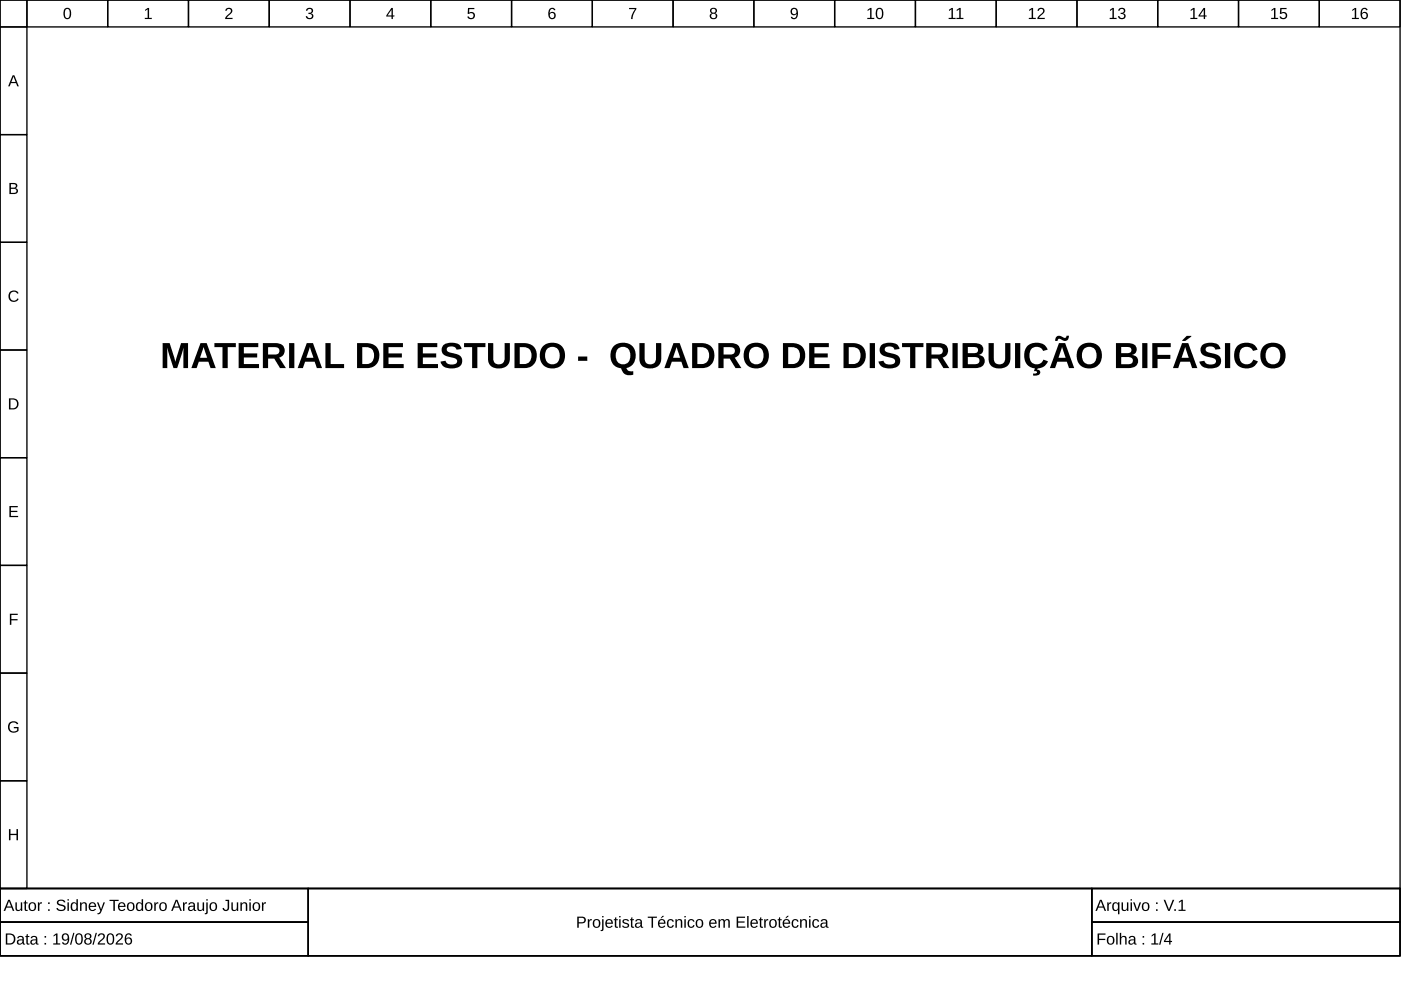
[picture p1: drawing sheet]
<svg xmlns="http://www.w3.org/2000/svg" width="297mm" height="210mm" viewBox="0 0 297 210" stroke-linecap="round" stroke-linejoin="round" font-family="sans-serif">
<g fill="none" stroke="#000" stroke-width=".29">
<path d="M0 0h296.8v188.4h-296.8zM0 0h5.7v5.7h-5.7zM5.7 0h17.1v5.7h-17.1zM22.8 0h17.2v5.7h-17.2zM40 0h17.1v5.7h-17.1zM57.1 0h17.1v5.7h-17.1zM74.2 0h17.1v5.7h-17.1zM91.3 0h17.2v5.7h-17.2zM108.5 0h17.1v5.7h-17.1zM125.6 0h17.1v5.7h-17.1zM142.7 0h17.1v5.7h-17.1zM159.8 0h17.2v5.7h-17.2z"/>
<path d="M177 0h17.1v5.7h-17.1zM194.1 0h17.1v5.7h-17.1zM211.2 0h17.1v5.7h-17.1zM228.3 0h17.2v5.7h-17.2zM245.5 0h17.1v5.7h-17.1zM262.6 0h17.1v5.7h-17.1zM279.7 0h17.1v5.7h-17.1zM0 5.7h5.7v22.8h-5.7zM0 28.5h5.7v22.9h-5.7zM0 51.4h5.7v22.8h-5.7zM0 74.2h5.7v22.8h-5.7zM0 97h5.7v22.9h-5.7z"/>
<path d="M0 119.9h5.7v22.8h-5.7zM0 142.7h5.7v22.8h-5.7zM0 165.5h5.7v22.9h-5.7zM0 188.4h296.8v14.3h-296.8zM0 188.4h65.4v7.1h-65.4zM0 195.5h65.4v7.2h-65.4zM65.4 188.4h166.1v14.3h-166.1zM231.5 188.4h65.3v7.1h-65.3zM231.5 195.5h65.3v7.2h-65.3z"/>
</g>
<g fill="#000">
<path d="M30.8 2.1l.5-.4h.3v2.1h.6v.2h-1.5v-.2h.6v-1.8l-.5 .4zM48 1.8a.76 .76 0 0 1 1.2 .2 .76 .76 0 0 1-.5 1.1l-.6 .7h1.2v.2h-1.6l.1-.4 .5-.5a.7 .7 0 0 0 .4-1.2l-.5 .1-.1 .3h-.3zM65.1 1.8a.69 .69 0 0 1 1-.1 .69 .69 0 0 1 0 1.1h-.2a.67 .67 0 0 1 .5 .9 .67 .67 0 0 1-1 .4l-.5-.5-.1-.2h.3a.48 .48 0 0 0 .7 .4 .48 .48 0 0 0 .2-.7l-.6-.1v-.3a.46 .46 0 0 0 .6-.2 .46 .46 0 0 0-.3-.6 .46 .46 0 0 0-.5 .4h-.3zM99.2 1.7h1.4v.2h-1.1v.8a.81 .81 0 0 1 1 .2 .81 .81 0 0 1-.1 1.1 .81 .81 0 0 1-1.1-.1l-.2-.4h.3a.53 .53 0 0 0 .8 .2 .53 .53 0 0 0 0-.8 .53 .53 0 0 0-.8 .1h-.3zM133.4 1.7h1.5l-.6 1.5-.2 .8h-.3l.1-.6 .7-1.5h-1.2zM2.1 61.9a1.18 1.18 0 0 1 1.8 .3l-.3 .1a.87 .87 0 0 0-1.3-.1 .87 .87 0 0 0 .1 1.3 .87 .87 0 0 0 1.3-.2l.3 .1a1.21 1.21 0 0 1-1.8 .4 1.21 1.21 0 0 1-.1-1.9zM2 107.3h1.8v.3h-1.5v.7h1.4v.3h-1.4v.8h1.5v.2h-1.8zM2.1 130.1h1.7v.3h-1.4v.9h1.3v.2h-1.3v1h-.3zM2 153.2a1.23 1.23 0 0 1 1.9 .3l-.3 .1a.9 .9 0 0 0-1.3-.2 .9 .9 0 0 0-.2 1.2 1 1 0 0 0 1.5 .2v-.4h-.7v-.3h1v.8a1.29 1.29 0 0 1-1.8 .2 1.29 1.29 0 0 1-.1-1.9zM1.9 175.8h.3v1h1.3v-1h.3v2.3h-.3v-1h-1.3v1h-.3z"/>
<path d="M2.7 16h.3l1 2.3h-.3l-.3-.7h-1.1l-.2 .7h-.4zM2.9 16.2l-.5 1.2h.9z"/>
<path d="M13.8 1.8a.88 .88 0 0 1 1 .1 .88 .88 0 0 1 .3 1 .88 .88 0 0 1-.8 1.2 .88 .88 0 0 1-.8-1.2v-.7zM14 2a1.59 1.59 0 0 0 .1 1.8h.2a1.09 1.09 0 0 0 .4-1.5l-.3-.4z"/>
<path d="M83 1.7h.3v1.6h.3v.2h-.3v.5h-.3v-.5h-1.1v-.2zM83 2l-.8 1.3h.8z"/>
<path d="M116.6 1.8a.74 .74 0 0 1 1.2 .3l-.3 .1a.49 .49 0 0 0-.7-.3 .49 .49 0 0 0-.2 .6l-.1 .3a.77 .77 0 0 1 1.2 0 .77 .77 0 0 1-.1 1.2 .77 .77 0 0 1-1.1-.2l-.2-.5v-.8zM116.5 3.3a.5 .5 0 0 0 1 0 .5 .5 0 0 0-1 0z"/>
<path d="M150.7 1.8a.7 .7 0 0 1 1-.1 .7 .7 0 0 1 .1 1l-.2 .1a.69 .69 0 0 1 .4 .9 .69 .69 0 0 1-1 .4 .64 .64 0 0 1-.5-.6 .64 .64 0 0 1 .4-.7l-.3-.4zM150.8 2.3a.45 .45 0 0 0 .9 0 .45 .45 0 0 0-.9 0zM150.8 3.4a.5 .5 0 0 0 1 0 .5 .5 0 0 0-1 0z"/>
<path d="M167.8 1.9a.86 .86 0 0 1 1.1-.1 .86 .86 0 0 1 .3 1 .9 .9 0 0 1-.3 1.1 .9 .9 0 0 1-1.1 0l-.1-.3 .2-.1a.5 .5 0 0 0 .7 .3 .5 .5 0 0 0 .3-.6v-.3a.76 .76 0 0 1-1.2 .1 .76 .76 0 0 1 .1-1.1zM168 2a.54 .54 0 0 0 .1 .9 .54 .54 0 0 0 .8-.3 .54 .54 0 0 0-.5-.7z"/>
<path d="M184 2.1l.5-.4h.3v2.1h.6v.2h-1.5v-.2h.6v-1.8l-.5 .4zM186 1.8a.88 .88 0 0 1 1 .1 .88 .88 0 0 1 .3 1 .88 .88 0 0 1-.8 1.2 .88 .88 0 0 1-.8-1.2v-.7zM186.2 2a1.59 1.59 0 0 0 .1 1.8h.2a1.09 1.09 0 0 0 .4-1.5l-.3-.4z"/>
<path d="M201.2 2.1l.6-.4h.2v2.1h.6v.2h-1.5v-.2h.6v-1.8l-.5 .4zM202.9 2.1l.5-.4h.3v2.1h.6v.2h-1.5v-.2h.6v-1.8l-.5 .4z"/>
<path d="M218.2 2.1l.6-.4h.2v2.1h.6v.2h-1.5v-.2h.6v-1.8l-.5 .4zM220.2 1.8a.76 .76 0 0 1 1.2 .2 .76 .76 0 0 1-.4 1.1l-.7 .7h1.2v.2h-1.6l.1-.4 .6-.5a.7 .7 0 0 0 .3-1.2l-.5 .1-.1 .3h-.3z"/>
<path d="M235.3 2.1l.6-.4h.3v2.1h.5v.2h-1.4v-.2h.6v-1.8l-.6 .4zM237.3 1.8a.69 .69 0 0 1 1-.1 .69 .69 0 0 1 0 1.1h-.2a.67 .67 0 0 1 .5 .9 .67 .67 0 0 1-1 .4l-.5-.5-.1-.2h.3a.48 .48 0 0 0 .7 .4 .48 .48 0 0 0 .2-.7l-.6-.1v-.3a.46 .46 0 0 0 .7-.2 .46 .46 0 0 0-.4-.6 .46 .46 0 0 0-.5 .4h-.3z"/>
<path d="M252.5 2.1l.5-.4h.3v2.1h.6v.2h-1.5v-.2h.6v-1.8l-.5 .4zM255.2 1.7h.3v1.6h.3v.2h-.3v.5h-.3v-.5h-1.1v-.2zM255.2 2l-.8 1.3h.8z"/>
<path d="M269.6 2.1l.5-.4h.3v2.1h.6v.2h-1.5v-.2h.6v-1.8l-.5 .4zM271.4 1.7h1.4v.2h-1.1v.8a.81 .81 0 0 1 1.1 .2 .81 .81 0 0 1-.2 1.1 .81 .81 0 0 1-1.1-.1l-.2-.4h.3a.53 .53 0 0 0 .8 .2 .53 .53 0 0 0 .1-.8 .53 .53 0 0 0-.8 .1h-.3z"/>
<path d="M286.7 2.1l.6-.4h.2v2.1h.6v.2h-1.5v-.2h.6v-1.8l-.5 .4zM288.8 1.8a.74 .74 0 0 1 1.2 .3l-.3 .1a.49 .49 0 0 0-.6-.3 .49 .49 0 0 0-.3 .6v.3a.77 .77 0 0 1 1.1 0 .77 .77 0 0 1-.1 1.2 .77 .77 0 0 1-1.1-.2l-.2-.5v-.8zM288.7 3.3a.5 .5 0 0 0 1 0 .5 .5 0 0 0-1 0z"/>
<path d="M2 38.8a1.53 1.53 0 0 1 1.6 .3l.1 .5-.5 .3a.64 .64 0 0 1 .6 .8 .64 .64 0 0 1-.8 .4h-1zM2.3 39v.8h.8l.2-.2-.1-.5zM2.3 40v.9l1.1-.1a.42 .42 0 0 0-.2-.7z"/>
<path d="M34.5 72.7h1.5l1.2 4 1.2-4h1.5v5.3h-1v-4.3l-1.3 4.3h-.8l-1.4-4.3 .1 4.3h-1zM42.5 72.7h1.3l1.9 5.3h-1.1l-.4-1.3h-2l-.5 1.3h-1.1zM43.2 73.6l-.8 2.3h1.5zM45.5 72.7h4.5v.9h-1.7v4.4h-1.1v-4.4h-1.7zM50.6 72.7h4.2v.9h-3.1v1.3h2.8v.9h-2.8v1.4h3.2v.8h-4.3zM55.7 72.7h2.7a1.59 1.59 0 0 1 1.9 1.2 1.59 1.59 0 0 1-1.1 1.9l1.4 2.2h-1.2l-1.3-2h-1.3v2h-1.1zM56.8 73.6v1.6h1.5a.8 .8 0 0 0 .9-.8 .8 .8 0 0 0-.9-.8zM61.3 72.7h1.1v5.3h-1.1zM65 72.7h1.4l1.9 5.3h-1.1l-.5-1.3h-2l-.5 1.3h-1.1zM65.7 73.6l-.8 2.3h1.6zM69 72.7h1.1v4.5h2.8v.8h-3.9zM75.7 72.7a7.3 7.3 0 0 1 3.3 .3 2.68 2.68 0 0 1 1.4 3 2.68 2.68 0 0 1-2.6 2h-2.1zM76.8 73.6v3.6a1.85 1.85 0 0 0 2.4-1.1 1.72 1.72 0 0 0-1.6-2.5zM81.3 72.7h4.1v.9h-3v1.3h2.8v.9h-2.8v1.4h3.2v.8h-4.3zM88.5 72.7h4.2v.9h-3v1.3h2.8v.9h-2.8v1.4h3.2v.8h-4.4zM93.9 73.3a2.94 2.94 0 0 1 3.7 .1l.3 .6-1.1 .1a1.13 1.13 0 0 0-1-.7 1.13 1.13 0 0 0-1.1 .7v.2a4.6 4.6 0 0 0 2.4 .9 1.5 1.5 0 0 1 .9 1.6 1.5 1.5 0 0 1-1.5 1.3 2.69 2.69 0 0 1-3-1.1l-.1-.3 1.1-.2a1.44 1.44 0 0 0 2.4 .4 .85 .85 0 0 0-1-1.1l-.8-.2a1.48 1.48 0 0 1-1.3-.8 1.48 1.48 0 0 1 .1-1.5zM98.4 72.7h4.5v.9h-1.7v4.4h-1.1v-4.4h-1.7zM103.5 72.7h1.1v3.3a1.21 1.21 0 0 0 1.2 1.3 1.21 1.21 0 0 0 1.2-1.4v-3.2h1.1v3.3a2.26 2.26 0 0 1-3.2 2l-.6-.2a1.84 1.84 0 0 1-.8-1.7zM109.1 72.7a7.3 7.3 0 0 1 3.3 .3 2.68 2.68 0 0 1 1.4 3 2.68 2.68 0 0 1-2.6 2h-2.1zM110.2 73.6v3.6a1.85 1.85 0 0 0 2.4-1.1 1.72 1.72 0 0 0-1.6-2.5zM115.2 73.4a2.78 2.78 0 0 1 3.6-.2 2.78 2.78 0 0 1 .7 3.6 2.76 2.76 0 0 1-3.8 1 2.76 2.76 0 0 1-1-3.8zM116 74a1.96 1.96 0 0 0 1.1 3.2 1.81 1.81 0 0 0 1.5-2.6 1.53 1.53 0 0 0-2.6-.6zM122.6 75.6h1.9v.9h-1.9zM130.1 73.4a2.78 2.78 0 0 1 3.7-.2 2.78 2.78 0 0 1 .6 3.6l-.6 .8-1 .4a1.09 1.09 0 0 0 1.5 .7v.8a1.84 1.84 0 0 1-2.6-1.4 2.64 2.64 0 0 1-2.2-3.7zM131 74a1.96 1.96 0 0 0 1.1 3.3 1.81 1.81 0 0 0 1.4-2.7 1.53 1.53 0 0 0-2.5-.6zM135.6 72.7h1.1v3.3a1.21 1.21 0 0 0 1.2 1.3 1.21 1.21 0 0 0 1.2-1.4v-3.2h1.1v3.3a2.26 2.26 0 0 1-3.2 2l-.6-.2a1.84 1.84 0 0 1-.8-1.7zM142.8 72.7h1.3l1.9 5.3h-1.1l-.4-1.3h-2.1l-.4 1.3h-1.1zM143.4 73.6l-.7 2.3h1.5zM146.7 72.7a7.3 7.3 0 0 1 3.4 .3 2.68 2.68 0 0 1 1.3 3 2.68 2.68 0 0 1-2.5 2h-2.2zM147.9 73.6v3.6a1.85 1.85 0 0 0 2.3-1.1 1.72 1.72 0 0 0-1.6-2.5zM152.3 72.7h2.7a1.59 1.59 0 0 1 1.9 1.2 1.59 1.59 0 0 1-1.1 1.9l1.4 2.2h-1.3l-1.2-2h-1.3v2h-1.1zM153.4 73.6v1.6h1.5a.8 .8 0 0 0 .9-.8 .8 .8 0 0 0-1-.8zM158.4 73.4a2.78 2.78 0 0 1 3.7-.2 2.78 2.78 0 0 1 .6 3.6 2.76 2.76 0 0 1-3.8 1 2.76 2.76 0 0 1-1-3.8zM159.2 74a1.96 1.96 0 0 0 1.1 3.2 1.81 1.81 0 0 0 1.5-2.6 1.53 1.53 0 0 0-2.6-.6zM166 72.7a7.3 7.3 0 0 1 3.3 .3 2.68 2.68 0 0 1 1.4 3 2.68 2.68 0 0 1-2.6 2h-2.1zM167.1 73.6v3.6a1.85 1.85 0 0 0 2.4-1.1 1.72 1.72 0 0 0-1.6-2.5zM171.6 72.7h4.1v.9h-3v1.3h2.8v.9h-2.8v1.4h3.2v.8h-4.3zM178.8 72.7a7.3 7.3 0 0 1 3.3 .3 2.68 2.68 0 0 1 1.4 3 2.68 2.68 0 0 1-2.5 2h-2.2zM179.9 73.6v3.6a1.85 1.85 0 0 0 2.4-1.1 1.72 1.72 0 0 0-1.6-2.5zM184.4 72.7h1.1v5.3h-1.1zM186.8 73.3a2.94 2.94 0 0 1 3.7 .1l.2 .6-1.1 .1a1.13 1.13 0 0 0-1-.7 1.13 1.13 0 0 0-1 .7v.2a4.6 4.6 0 0 0 2.3 .9 1.5 1.5 0 0 1 .9 1.6 1.5 1.5 0 0 1-1.4 1.3 2.69 2.69 0 0 1-3-1.1l-.2-.3 1.1-.2a1.44 1.44 0 0 0 2.4 .4 .85 .85 0 0 0-.9-1.1l-.8-.2a1.48 1.48 0 0 1-1.4-.8 1.48 1.48 0 0 1 .2-1.5zM191.2 72.7h4.6v.9h-1.7v4.4h-1.1v-4.4h-1.8zM196.4 72.7h2.6a1.59 1.59 0 0 1 2 1.2 1.59 1.59 0 0 1-1.2 1.9l1.5 2.2h-1.3l-1.2-2h-1.3v2h-1.1zM197.5 73.6v1.6h1.4a.8 .8 0 0 0 1-.8 .8 .8 0 0 0-1-.8zM201.9 72.7h1.2v5.3h-1.2zM204.1 72.7h2.4a1.51 1.51 0 0 1 2 1.7l-.5 .6-.5 .3a1.39 1.39 0 0 1 1.3 1.5 1.39 1.39 0 0 1-1.6 1.2h-3.1zM205.2 73.6v1.3h1.3a.69 .69 0 0 0 .9-.7 .69 .69 0 0 0-.9-.6zM205.2 75.7v1.5h1.4a.77 .77 0 0 0 1-.5 .77 .77 0 0 0-.5-1zM209.6 72.7h1.1v3.3a1.21 1.21 0 0 0 1.2 1.3 1.21 1.21 0 0 0 1.2-1.4v-3.2h1.1v3.3a2.26 2.26 0 0 1-3.1 2l-.7-.2a1.84 1.84 0 0 1-.8-1.7zM215.2 72.7h1.1v5.3h-1.1zM217.8 73.4a2.73 2.73 0 0 1 4.3 .7l-1 .3a1.53 1.53 0 0 0-1.8-.8 1.53 1.53 0 0 0-1 1.8 1.54 1.54 0 0 0 1 1.8 1.54 1.54 0 0 0 1.9-1l1 .4a2.7 2.7 0 0 1-3.5 1.3 2.7 2.7 0 0 1-1.4-3.5zM219.4 78h.6l-.1 .4a.65 .65 0 0 1 .7 .7 .65 .65 0 0 1-.8 .5h-.8v-.4h.6l.3-.3-.1-.2h-.6zM224.5 72.7h1.3l2 5.3h-1.1l-.5-1.3h-2l-.5 1.3h-1.1zM225.2 73.6l-.8 2.3h1.5zM223.9 71.5a1.55 1.55 0 0 1 1.9 .1h.2l.1-.4h.5a1 1 0 0 1-.6 1 1 1 0 0 1-1.2-.3l-.3-.1-.3 .5h-.5zM229 73.4a2.78 2.78 0 0 1 3.7-.2 2.78 2.78 0 0 1 .6 3.6 2.76 2.76 0 0 1-3.8 1 2.76 2.76 0 0 1-1-3.8zM229.8 74a1.96 1.96 0 0 0 1.1 3.2 1.81 1.81 0 0 0 1.5-2.6 1.53 1.53 0 0 0-2.6-.6zM236.6 72.7h2.4a1.51 1.51 0 0 1 2 1.7l-.4 .6-.6 .3a1.39 1.39 0 0 1 1.3 1.5 1.39 1.39 0 0 1-1.6 1.2h-3.1zM237.7 73.6v1.3h1.3a.69 .69 0 0 0 .9-.7 .69 .69 0 0 0-.9-.6zM237.7 75.7v1.5h1.5a.77 .77 0 0 0 1-.5 .77 .77 0 0 0-.6-1zM242.2 72.7h1.1v5.3h-1.1zM244.3 72.7h3.9v.9h-2.8v1.6h2.7v.9h-2.7v1.9h-1.1zM250.6 72.7h1.3l2 5.3h-1.1l-.5-1.3h-2l-.5 1.3h-1.1zM251.3 73.6l-.8 2.3h1.5zM251.6 71.2h1v.2l-1.3 .9h-.6zM254.8 73.3a2.94 2.94 0 0 1 3.7 .1l.3 .6-1.1 .1a1.13 1.13 0 0 0-1-.7 1.13 1.13 0 0 0-1.1 .7v.2a4.6 4.6 0 0 0 2.4 .9 1.5 1.5 0 0 1 .9 1.6 1.5 1.5 0 0 1-1.5 1.3 2.69 2.69 0 0 1-3-1.1l-.1-.3 1.1-.2a1.44 1.44 0 0 0 2.3 .4 .85 .85 0 0 0-.9-1.1l-.8-.2a1.48 1.48 0 0 1-1.3-.8 1.48 1.48 0 0 1 .1-1.5zM259.7 72.7h1.1v5.3h-1.1zM262.3 73.4a2.73 2.73 0 0 1 4.3 .7l-1 .3a1.53 1.53 0 0 0-1.8-.8 1.53 1.53 0 0 0-1 1.8 1.54 1.54 0 0 0 1 1.8 1.54 1.54 0 0 0 1.9-1l1 .4a2.7 2.7 0 0 1-3.5 1.3 2.7 2.7 0 0 1-1.4-3.5zM267.9 73.4a2.78 2.78 0 0 1 3.7-.2 2.78 2.78 0 0 1 .6 3.6 2.76 2.76 0 0 1-3.7 1 2.76 2.76 0 0 1-1-3.8zM268.7 74a1.96 1.96 0 0 0 1.2 3.2 1.81 1.81 0 0 0 1.4-2.6 1.53 1.53 0 0 0-2.6-.6z"/>
<path d="M1.9 84.5h.8a1.18 1.18 0 0 1 1.2 1.1 1.18 1.18 0 0 1-1.1 1.2h-.9zM2.2 84.7v1.9h.5a.97 .97 0 0 0 .9-1.3 .97 .97 0 0 0-1.4-.6z"/>
<path d="M1.7 190.8h.4l.9 2.3h-.3l-.3-.7h-1l-.3 .7h-.3zM1.9 191l-.4 1.2h.8zM3.3 191.3h.3v1.2a.44 .44 0 0 0 .5 .5 .44 .44 0 0 0 .3-.6v-1.1h.3v1.8h-.3v-.3a.61 .61 0 0 1-.7 .4 .61 .61 0 0 1-.4-.7zM5.3 190.9h.2v.4h.3v.2h-.3v1.2l.1 .2h.3v.2h-.5l-.1-.1-.1-1.5h-.2v-.2h.2zM6.2 191.5a.91 .91 0 0 1 1.5 .6 .91 .91 0 0 1-1.1 1l-.4-.2-.1-.4zM6.6 191.6a.71 .71 0 0 0-.3 .9 .71 .71 0 0 0 .8 .4 .82 .82 0 0 0-.2-1.4zM8 191.3h.3v.4l.2-.3 .4-.1v.3h-.3l-.2 .3-.1 1.2h-.3zM10.2 191.3h.3v.4h-.3zM10.2 192.8h.3v.3h-.3zM12.2 191a1.07 1.07 0 0 1 1.7 .3h-.4a.58 .58 0 0 0-.6-.3 .58 .58 0 0 0-.5 .5l.6 .3a.72 .72 0 0 1 .9 .7 .72 .72 0 0 1-1 .7 .87 .87 0 0 1-1-.6l.4-.1a.71 .71 0 0 0 .7 .4 .71 .71 0 0 0 .6-.5l-.6-.3a.76 .76 0 0 1-.7-.3 .76 .76 0 0 1-.1-.8zM14.3 190.7h.3v.2h-.3zM14.3 191.3h.3v1.8h-.3zM15.1 191.5l.5-.2 .6 .3v-.9h.3v2.4h-.3v-.3a.69 .69 0 0 1-.9 .3 .69 .69 0 0 1-.3-.9zM15.4 191.7a.88 .88 0 0 0 .3 1.2 .75 .75 0 0 0 .5-.7 .75 .75 0 0 0-.5-.7zM17 191.3h.2l.1 .3a.61 .61 0 0 1 .7-.3 .61 .61 0 0 1 .4 .6v1.2h-.3v-1.1a.44 .44 0 0 0-.5-.5 .44 .44 0 0 0-.3 .6v1h-.3zM19 191.5a.82 .82 0 0 1 1-.1 .82 .82 0 0 1 .4 .9h-1.3a.53 .53 0 0 0 .3 .6 .53 .53 0 0 0 .7-.2h.2a.9 .9 0 0 1-1.2 .3 .9 .9 0 0 1-.2-1.3zM19.2 191.7l-.1 .4h1l-.3-.6zM20.6 191.3h.3l.5 1.5 .5-1.5h.4l-.7 1.8a.77 .77 0 0 1-.9 .7v-.2h.3l.3-.5zM23.2 190.8h2v.2h-.8v2.1h-.4v-2.1h-.8zM25.2 191.5a.82 .82 0 0 1 1-.1 .82 .82 0 0 1 .4 .9h-1.3a.53 .53 0 0 0 .3 .6 .53 .53 0 0 0 .7-.2h.3a.9 .9 0 0 1-1.3 .3 .9 .9 0 0 1-.2-1.3zM25.5 191.7l-.2 .4h1l-.3-.6zM27.1 191.5a.91 .91 0 0 1 1.4 .6 .91 .91 0 0 1-1 1l-.4-.2-.2-.4zM27.4 191.6a.71 .71 0 0 0-.2 .9 .71 .71 0 0 0 .8 .4 .82 .82 0 0 0-.3-1.4zM29 191.5l.5-.2 .5 .3v-.9h.3l.1 2.4h-.3l-.1-.3a.69 .69 0 0 1-.8 .3 .69 .69 0 0 1-.4-.9zM29.2 191.7a.88 .88 0 0 0 .4 1.2 .75 .75 0 0 0 .5-.7 .75 .75 0 0 0-.5-.7zM30.9 191.5a.91 .91 0 0 1 1.4 .6 .91 .91 0 0 1-1 1l-.4-.2-.2-.4zM31.2 191.6a.71 .71 0 0 0-.2 .9 .71 .71 0 0 0 .8 .4 .82 .82 0 0 0-.3-1.4zM32.7 191.3h.3v.4l.2-.3 .4-.1v.3h-.4l-.1 .3-.1 1.2h-.3zM34 191.5a.91 .91 0 0 1 1.4 .6 .91 .91 0 0 1-1.1 1l-.3-.2-.2-.4zM34.3 191.6a.71 .71 0 0 0-.3 .9 .71 .71 0 0 0 .8 .4 .82 .82 0 0 0-.2-1.4zM37.2 190.8h.4l1 2.3h-.4l-.2-.7h-1.1l-.3 .7h-.3zM37.4 191l-.4 1.2h.9zM38.8 191.3h.3v.4l.2-.3 .3-.1v.3h-.3l-.2 .3v1.2h-.3zM40.1 191.4a.72 .72 0 0 1 .8-.1 .72 .72 0 0 1 .4 .6v.9l.3 .1v.2h-.4l-.2-.3a.61 .61 0 0 1-.7 .4 .61 .61 0 0 1-.4-.7 .61 .61 0 0 1 .7-.5h.4a.41 .41 0 0 0-.2-.5 .41 .41 0 0 0-.6 .3h-.3zM40.3 192.3a.4 .4 0 0 0 .1 .7 .4 .4 0 0 0 .6-.3v-.5zM41.8 191.3h.3v1.2a.44 .44 0 0 0 .5 .5 .44 .44 0 0 0 .4-.6v-1.1h.3v1.8h-.3v-.3a.61 .61 0 0 1-.7 .4 .61 .61 0 0 1-.5-.7zM43.7 190.7h.3v.2h-.3zM43.7 191.3h.3v2.1a.44 .44 0 0 1-.6 .4v-.2l.3-.1zM44.6 191.5a.91 .91 0 0 1 1.4 .6 .91 .91 0 0 1-1 1l-.4-.2-.2-.4zM44.9 191.6a.71 .71 0 0 0-.2 .9 .71 .71 0 0 0 .8 .4 .82 .82 0 0 0-.3-1.4zM47.8 190.8h.8v1.6a.71 .71 0 0 1-.7 .8 .71 .71 0 0 1-.7-.7h.3a.39 .39 0 0 0 .4 .4 .39 .39 0 0 0 .4-.5v-1.4h-.5zM49.1 191.3h.3v1.2a.44 .44 0 0 0 .4 .5 .44 .44 0 0 0 .4-.6v-1.1h.3v1.8h-.3v-.3a.61 .61 0 0 1-.7 .4 .61 .61 0 0 1-.4-.7zM51 191.3h.3v.3a.61 .61 0 0 1 .7-.3 .61 .61 0 0 1 .4 .6v1.2h-.3v-1.1a.44 .44 0 0 0-.5-.5 .44 .44 0 0 0-.3 .6v1h-.3zM52.9 190.7h.3v.2h-.3zM52.9 191.3h.3v1.8h-.3zM53.7 191.5a.91 .91 0 0 1 1.5 .6 .91 .91 0 0 1-1.1 1l-.4-.2-.1-.4zM54.1 191.6a.71 .71 0 0 0-.3 .9 .71 .71 0 0 0 .8 .4 .82 .82 0 0 0-.2-1.4zM55.5 191.3h.3v.4l.2-.3 .4-.1v.3h-.3l-.2 .3-.1 1.2h-.3z"/>
<path d="M1.2 197.9h.8a1.18 1.18 0 0 1 1.3 1.1 1.18 1.18 0 0 1-1.2 1.3h-.9zM1.6 198.2v1.8h.5a.97 .97 0 0 0 .8-1.2 .97 .97 0 0 0-1.3-.6zM3.9 198.5a.72 .72 0 0 1 .7-.1 .72 .72 0 0 1 .5 .6v.9l.2 .2v.2h-.4l-.1-.4a.61 .61 0 0 1-.8 .5 .61 .61 0 0 1-.4-.8 .61 .61 0 0 1 .7-.4h.5a.41 .41 0 0 0-.3-.5 .41 .41 0 0 0-.5 .2h-.4zM4 199.5a.4 .4 0 0 0 .1 .6 .4 .4 0 0 0 .6-.3l.1-.4zM5.7 198.1h.2v.4h.3v.2h-.3v1.1l.1 .2h.3v.3h-.6l-.1-.2v-1.4h-.2v-.2h.2zM6.7 198.5a.72 .72 0 0 1 .8-.1 .72 .72 0 0 1 .4 .6v.9l.3 .2v.2h-.4l-.2-.4a.61 .61 0 0 1-.7 .5 .61 .61 0 0 1-.5-.8 .61 .61 0 0 1 .8-.4h.4a.41 .41 0 0 0-.3-.5 .41 .41 0 0 0-.5 .2h-.3zM6.9 199.5a.4 .4 0 0 0 .1 .6 .4 .4 0 0 0 .5-.3l.1-.4zM9.4 198.5h.4v.3h-.4zM9.4 199.9h.4v.4h-.4zM11.4 198.3l.5-.4h.3v2.1h.6v.3h-1.5v-.3h.6v-1.8l-.5 .4zM13.3 198.1a.86 .86 0 0 1 1.1-.1 .86 .86 0 0 1 .3 1 .9 .9 0 0 1-.3 1.1 .9 .9 0 0 1-1.1 0l-.2-.3h.3a.5 .5 0 0 0 .7 .2 .5 .5 0 0 0 .3-.6v-.3a.76 .76 0 0 1-1.2 .1 .76 .76 0 0 1 .1-1.1zM13.5 198.3a.54 .54 0 0 0 .1 .8 .54 .54 0 0 0 .8-.3 .54 .54 0 0 0-.5-.7zM15.5 197.8h.3l-.7 2.5h-.3zM16.3 198a.88 .88 0 0 1 1 .1 .88 .88 0 0 1 .3 1 .88 .88 0 0 1-.9 1.2 .88 .88 0 0 1-.8-1.2l.1-.7zM16.4 198.2a1.59 1.59 0 0 0 .2 1.8l.1 .1a1.09 1.09 0 0 0 .5-1.6l-.3-.4zM18.1 198a.7 .7 0 0 1 1 0 .7 .7 0 0 1 0 1h-.1a.69 .69 0 0 1 .4 1 .69 .69 0 0 1-1 .3 .64 .64 0 0 1-.6-.6 .64 .64 0 0 1 .5-.7l-.4-.3zM18.2 198.5a.45 .45 0 0 0 .9 0 .45 .45 0 0 0-.9 0zM18.2 199.6a.49 .49 0 0 0 .9 0 .49 .49 0 0 0-.9 0zM20.3 197.8h.2l-.6 2.5h-.3zM21 198a.76 .76 0 0 1 1.2 .2 .76 .76 0 0 1-.5 1.1l-.7 .7h1.3v.3h-1.6l.1-.4 .5-.6a.7 .7 0 0 0 .4-1.1h-.5l-.2 .3h-.3zM22.9 198a.88 .88 0 0 1 1.1 .1 .88 .88 0 0 1 .2 1 .88 .88 0 0 1-.8 1.2 .88 .88 0 0 1-.8-1.2l.1-.7zM23.1 198.2a1.59 1.59 0 0 0 .1 1.8l.2 .1a1.09 1.09 0 0 0 .5-1.6l-.3-.4zM24.8 198a.76 .76 0 0 1 1.2 .2 .76 .76 0 0 1-.5 1.1l-.6 .7h1.2v.3h-1.6l.1-.4 .5-.6a.7 .7 0 0 0 .4-1.1h-.5l-.2 .3h-.3zM26.8 198a.74 .74 0 0 1 1.1 .4h-.2a.49 .49 0 0 0-.7-.2 .49 .49 0 0 0-.3 .6v.3a.77 .77 0 0 1 1.2 0 .77 .77 0 0 1-.1 1.1 .77 .77 0 0 1-1.2-.2l-.1-.5v-.7zM26.7 199.5a.5 .5 0 0 0 1 0 .5 .5 0 0 0-1 0z"/>
<path d="M122.4 194.3a2.06 2.06 0 0 1 1.6 .2 .73 .73 0 0 1 .1 .9 .73 .73 0 0 1-.7 .4h-.7v.9h-.3zM122.7 194.6v.9h1a.47 .47 0 0 0-.1-.8zM124.6 194.9h.3v.4l.2-.4h.4v.3h-.4l-.1 .2-.1 1.3h-.3zM125.9 195.1a.91 .91 0 0 1 1.4 .5 .91 .91 0 0 1-1.1 1.1l-.3-.2-.2-.4zM126.2 195.2a.71 .71 0 0 0-.3 .8 .71 .71 0 0 0 .9 .4 .82 .82 0 0 0-.3-1.3zM127.7 194.2h.3v.3h-.3zM127.7 194.9h.3v2a.44 .44 0 0 1-.7 .5v-.2l.4-.2zM128.5 195.1a.82 .82 0 0 1 1-.2 .82 .82 0 0 1 .4 1h-1.2a.53 .53 0 0 0 .3 .6 .53 .53 0 0 0 .6-.3l.3 .1a.9 .9 0 0 1-1.3 .3 .9 .9 0 0 1-.2-1.3zM128.8 195.2l-.1 .4h.9l-.3-.5zM130.5 194.5h.2v.4h.3v.2h-.3v1.2l.1 .2h.2v.2h-.5l-.1-.2v-1.4h-.3v-.2h.3zM131.3 194.2h.3v.3h-.3zM131.3 194.9h.3v1.8h-.3zM132.1 195a.82 .82 0 0 1 1.3 .3h-.3a.38 .38 0 0 0-.5-.3 .38 .38 0 0 0-.2 .5l.1 .1a.62 .62 0 0 1 .8 .2 .62 .62 0 0 1-.1 .8 .89 .89 0 0 1-1.3-.3l.3-.1a.44 .44 0 0 0 .5 .4 .44 .44 0 0 0 .3-.5l-.1-.1a.79 .79 0 0 1-.9-.8zM133.9 194.5h.2v.4h.3v.2h-.3v1.2l.1 .2h.2v.2h-.5l-.1-.2v-1.4h-.2v-.2h.2zM134.9 195a.72 .72 0 0 1 .8-.1 .72 .72 0 0 1 .4 .6v.9l.3 .1v.2h-.4l-.2-.3a.61 .61 0 0 1-.8 .4 .61 .61 0 0 1-.4-.8 .61 .61 0 0 1 .8-.4h.4a.41 .41 0 0 0-.3-.5 .41 .41 0 0 0-.5 .3l-.3-.1zM135.1 195.9a.4 .4 0 0 0 .1 .7 .4 .4 0 0 0 .5-.4l.1-.4zM137.3 194.3h2v.3h-.8v2.1h-.4v-2.1h-.8zM139.7 195.1a.82 .82 0 0 1 1-.2 .82 .82 0 0 1 .4 1h-1.3a.53 .53 0 0 0 .3 .6 .53 .53 0 0 0 .7-.3l.3 .1a.9 .9 0 0 1-1.3 .3 .9 .9 0 0 1-.2-1.3zM140 195.2l-.2 .4h1l-.3-.5zM140.4 194.2h.4l-.7 .5zM141.6 195.1a.74 .74 0 0 1 1.3 .3h-.3a.46 .46 0 0 0-.7-.3 .46 .46 0 0 0-.2 .7 .47 .47 0 0 0 .2 .6 .47 .47 0 0 0 .7-.3l.3 .1a.8 .8 0 0 1-1.1 .5 .8 .8 0 0 1-.4-1.2zM143.2 194.9h.3v.3a.61 .61 0 0 1 .7-.3 .61 .61 0 0 1 .4 .6v1.2h-.3v-1.1a.44 .44 0 0 0-.4-.5 .44 .44 0 0 0-.4 .6v1h-.3zM145.1 194.2h.3v.3h-.3zM145.1 194.9h.3v1.8h-.3zM146 195.1a.74 .74 0 0 1 1.2 .3h-.3a.46 .46 0 0 0-.6-.3 .46 .46 0 0 0-.2 .7 .47 .47 0 0 0 .2 .6 .47 .47 0 0 0 .6-.3l.4 .1a.8 .8 0 0 1-1.1 .5 .8 .8 0 0 1-.4-1.2zM147.7 195.1a.91 .91 0 0 1 1.4 .5 .91 .91 0 0 1-1.1 1.1l-.3-.2-.2-.4zM148 195.2a.71 .71 0 0 0-.2 .8 .71 .71 0 0 0 .8 .4 .82 .82 0 0 0-.3-1.3zM150.6 195.1a.82 .82 0 0 1 .9-.2 .82 .82 0 0 1 .4 1h-1.2a.53 .53 0 0 0 .3 .6 .53 .53 0 0 0 .6-.3l.3 .1a.9 .9 0 0 1-1.3 .3 .9 .9 0 0 1-.2-1.3zM150.8 195.2l-.1 .4h.9l-.3-.5zM152.3 194.9h.3v.3a.56 .56 0 0 1 .5-.3 .56 .56 0 0 1 .6 .3 .56 .56 0 0 1 .6-.3 .56 .56 0 0 1 .4 .6v1.2h-.3v-1.4a.4 .4 0 0 0-.5-.2 .4 .4 0 0 0-.2 .6v1h-.3v-1.4a.4 .4 0 0 0-.6-.2 .4 .4 0 0 0-.2 .6v1h-.3zM156.2 194.3h1.8v.3h-1.5v.8h1.4v.2h-1.4v.8h1.5v.3h-1.8zM158.4 194.2h.3v2.5h-.3zM159.3 195.1a.82 .82 0 0 1 1-.2 .82 .82 0 0 1 .4 1h-1.3a.53 .53 0 0 0 .3 .6 .53 .53 0 0 0 .7-.3l.2 .1a.9 .9 0 0 1-1.2 .3 .9 .9 0 0 1-.2-1.3zM159.5 195.2l-.1 .4h1l-.3-.5zM161.2 194.5h.2v.4h.3v.2h-.3v1.2l.1 .2h.3v.2h-.5l-.2-.2v-1.4h-.2v-.2h.2zM162 194.9h.3v.4l.2-.4h.4v.3h-.3l-.2 .2-.1 1.3h-.3zM163.3 195.1a.91 .91 0 0 1 1.4 .5 .91 .91 0 0 1-1.1 1.1l-.3-.2-.2-.4zM163.6 195.2a.71 .71 0 0 0-.3 .8 .71 .71 0 0 0 .9 .4 .82 .82 0 0 0-.3-1.3zM165.2 194.5h.2v.4h.3v.2h-.3v1.2l.1 .2h.3v.2h-.5l-.2-.2v-1.4h-.2v-.2h.2zM166.1 195.1a.82 .82 0 0 1 1-.2 .82 .82 0 0 1 .4 1h-1.3a.53 .53 0 0 0 .4 .6 .53 .53 0 0 0 .6-.3l.3 .1a.9 .9 0 0 1-1.3 .3 .9 .9 0 0 1-.2-1.3zM166.4 195.2l-.1 .4h.9l-.3-.5zM166.9 194.2h.3l-.7 .5zM168 195.1a.74 .74 0 0 1 1.3 .3h-.3a.46 .46 0 0 0-.6-.3 .46 .46 0 0 0-.2 .7 .47 .47 0 0 0 .2 .6 .47 .47 0 0 0 .6-.3l.3 .1a.8 .8 0 0 1-1.1 .5 .8 .8 0 0 1-.3-1.2zM169.6 194.9h.3v.3a.61 .61 0 0 1 .7-.3 .61 .61 0 0 1 .5 .6v1.2h-.3v-1.1a.44 .44 0 0 0-.5-.5 .44 .44 0 0 0-.4 .6v1h-.3zM171.5 194.2h.3v.3h-.3zM171.5 194.9h.3v1.8h-.3zM172.4 195.1a.74 .74 0 0 1 1.3 .3h-.3a.46 .46 0 0 0-.7-.3 .46 .46 0 0 0-.2 .7 .47 .47 0 0 0 .3 .6 .47 .47 0 0 0 .6-.3l.3 .1a.8 .8 0 0 1-1.1 .5 .8 .8 0 0 1-.4-1.2zM174.2 195a.72 .72 0 0 1 .8-.1 .72 .72 0 0 1 .4 .6v.9l.3 .1v.2h-.4l-.2-.3a.61 .61 0 0 1-.7 .4 .61 .61 0 0 1-.5-.8 .61 .61 0 0 1 .8-.4h.4a.41 .41 0 0 0-.3-.5 .41 .41 0 0 0-.5 .3l-.3-.1zM174.4 195.9a.4 .4 0 0 0 .1 .7 .4 .4 0 0 0 .5-.4l.1-.4z"/>
<path d="M232.7 197.9h1.7v.3h-1.4v.9h1.3v.2h-1.3v1h-.3zM234.9 198.7a.91 .91 0 0 1 1.4 .5 .91 .91 0 0 1-1.1 1.1l-.3-.2-.2-.5zM235.2 198.7a.71 .71 0 0 0-.3 .9 .71 .71 0 0 0 .9 .4 .82 .82 0 0 0-.3-1.4zM236.7 197.8h.3v2.5h-.3zM237.4 197.8h.3v1a.61 .61 0 0 1 .7-.4 .61 .61 0 0 1 .5 .7v1.2h-.3v-1.2a.43 .43 0 0 0-.5-.5 .43 .43 0 0 0-.4 .6v1.1h-.3zM239.5 198.5a.72 .72 0 0 1 .8-.1 .72 .72 0 0 1 .4 .6v.9l.3 .2v.2h-.4l-.2-.4a.61 .61 0 0 1-.7 .5 .61 .61 0 0 1-.5-.8 .61 .61 0 0 1 .8-.4h.4a.41 .41 0 0 0-.3-.5 .41 .41 0 0 0-.5 .2h-.3zM239.7 199.5a.4 .4 0 0 0 .1 .6 .4 .4 0 0 0 .5-.3l.1-.4zM242.3 198.5h.3v.3h-.3zM242.3 199.9h.3v.4h-.3zM244.2 198.3l.5-.4h.3v2.1h.6v.3h-1.5v-.3h.6v-1.8l-.5 .4zM246.4 197.8h.3l-.7 2.5h-.3zM247.9 197.9h.3v1.6h.3v.2h-.3v.6h-.3v-.6h-1.1v-.2zM247.9 198.3l-.8 1.2h.8z"/>
<path d="M233.2 190.8h.4l.9 2.3h-.3l-.3-.7h-1l-.3 .7h-.4zM233.4 191l-.5 1.2h.9zM234.8 191.3h.2l.1 .4 .1-.3 .4-.1v.3h-.3l-.2 .3v1.2h-.3zM236 191.5l.5-.2 .5 .3 .1-.3h.2v2.5h-.3v-1a.69 .69 0 0 1-.8 .3 .69 .69 0 0 1-.4-.9zM236.2 191.7a.88 .88 0 0 0 .3 1.2 .75 .75 0 0 0 .6-.7 .75 .75 0 0 0-.5-.7zM237.8 191.3h.3v1.2a.44 .44 0 0 0 .5 .5 .44 .44 0 0 0 .3-.6v-1.1h.3v1.8h-.2l-.1-.3a.61 .61 0 0 1-.7 .4 .61 .61 0 0 1-.4-.7zM239.7 190.7h.3v.2h-.3zM239.7 191.3h.3v1.8h-.3zM240.2 191.3h.4l.5 1.6 .5-1.6h.3l-.6 1.8h-.4zM242.3 191.5a.91 .91 0 0 1 1.4 .6 .91 .91 0 0 1-1.1 1l-.3-.2-.2-.4zM242.6 191.6a.71 .71 0 0 0-.2 .9 .71 .71 0 0 0 .8 .4 .82 .82 0 0 0-.3-1.4zM245.1 191.3h.3v.4h-.3zM245.1 192.8h.3v.3h-.3zM246.7 190.8h.3l.8 2.1 .8-2.1h.4l-1 2.3h-.3zM249 192.8h.3v.3h-.3zM249.9 191.2l.6-.4h.3v2.1h.6v.2h-1.5v-.2h.6v-1.8l-.6 .3z"/>
</g>
</svg>
